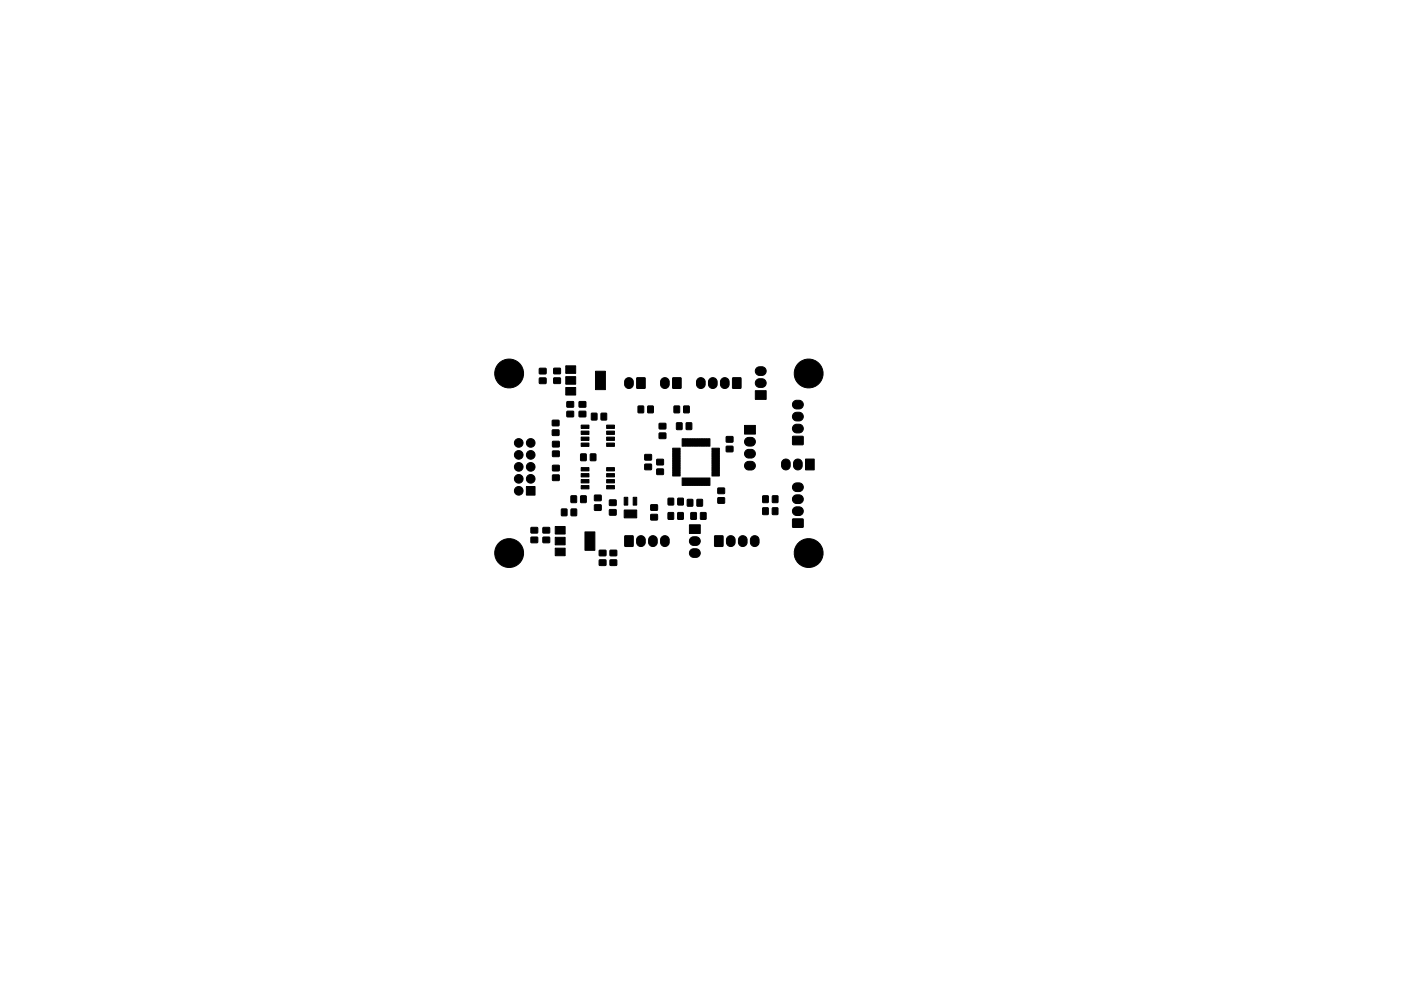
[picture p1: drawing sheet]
<svg xmlns="http://www.w3.org/2000/svg" width="297mm" height="210mm" viewBox="0 0 297 210" stroke-linecap="round" stroke-linejoin="round" font-family="sans-serif">
<g fill="#000" stroke="#000" stroke-width=".21">
<path d="M114.4 78.2l1.3-.1 .1 1.2h-1.4zM117.4 78.1h1.4v1.2h-1.4zM120 77.6h2.1v1.6h-2.1zM160.4 78.1l.5-.3h.7a.92 .92 0 0 1 .8 .9 .92 .92 0 0 1-.8 1h-.6a.93 .93 0 0 1-.8-.6 .93 .93 0 0 1 .2-1zM114.4 80.2h1.3l.1 1.1-1.4 .1zM117.1 91.2h1.4v1.1l-1.4 .1zM117.1 89.2h1.4v1.1h-1.4zM117.2 98.7h1.3l.1 1.1-1.4 .1zM117.2 95.7h1.3l.1 1.1-1.4 .1zM117.2 93.7l1.3-.1 .1 1.2h-1.4zM117.4 80.2h1.4v1.1l-1.4 .1zM120.2 87.3h1.4v1.1h-1.4z"/>
<path d="M120.2 85.2h1.4v1.1l-1.4 .1zM120 82.2h2.1v1.6h-2.1zM120 79.9h2.1v1.6h-2.1zM122.8 87.3h1.4v1.1h-1.4zM122.8 85.2h1.4v1.1l-1.4 .1zM123.1 96.3l1.2 .1-.1 1.3h-1.1zM123.2 99.2h1.7v.7h-1.7zM123.2 94h1.7v.7h-1.7zM123.2 92.7h1.7v.7h-1.7zM123.2 91.5h1.7v.7h-1.7zM123.2 90.2h1.7v.7h-1.7zM125.2 96.3l1.1 .1v1.3h-1.1z"/>
<path d="M125.4 87.7h1.2l-.1 1.4-1.1-.1zM126.3 78.8h2.1v3.9h-2.1zM127.5 87.7h1.1v1.4l-1.2-.1zM128.6 99.2h1.7v.7h-1.7zM128.6 94h1.7v.7h-1.7zM128.6 92.7h1.7v.7h-1.7zM128.6 91.5h1.7v.7h-1.7zM128.6 90.2h1.7v.7h-1.7zM132.7 80.4a.93 .93 0 0 1 1-.2 .93 .93 0 0 1 .6 .8v.5a.92 .92 0 0 1-1 .9 .92 .92 0 0 1-.9-.9v-.6zM135.3 86.2h1.2l-.1 1.4-1.1-.1zM135 80.2h1.8l-.1 2.2-1.7-.1zM136.7 98.5h1.4v1.1l-1.3 .1z"/>
<path d="M136.7 96.4h1.4v1.1l-1.3 .1zM137.4 86.2h1.1v1.4l-1.2-.1zM139.3 99.5h1.3l.1 1.1-1.4 .1zM139.3 97.5l1.3-.1 .1 1.2h-1.4zM139.8 91.9h1.3l.1 1.1-1.4 .1zM139.8 89.8h1.3l.1 1.1-1.4 .1zM140.3 80.4a.93 .93 0 0 1 1-.2 .93 .93 0 0 1 .6 .8v.5a.92 .92 0 0 1-.9 .9 .92 .92 0 0 1-1-.9l.1-.6zM142.9 86.2h1.2l-.1 1.4-1.1-.1zM142.6 95.1h1.6v5.9h-1.6zM142.6 80.2h1.8v2.2l-1.8-.1zM143.5 89.7l1.1 .1v1.3h-1.2zM144.6 93.1h5.9v1.5l-5.8 .1z"/>
<path d="M145 86.2h1.1v1.4l-1.1-.1zM145.5 89.7l1.2 .1-.1 1.3h-1.1zM147.9 80.4a.93 .93 0 0 1 1-.2 .93 .93 0 0 1 .6 .8v.5a.92 .92 0 0 1-.9 .9 .92 .92 0 0 1-.9-.9v-.6zM150.5 80.4a.93 .93 0 0 1 1-.2 .93 .93 0 0 1 .6 .8v.5a.92 .92 0 0 1-1 .9 .92 .92 0 0 1-.9-.9v-.6zM151 95.1h1.5v5.9h-1.6zM153 80.4a.93 .93 0 0 1 1-.2 .93 .93 0 0 1 .6 .8v.5a.92 .92 0 0 1-.9 .9 .92 .92 0 0 1-1-.9l.1-.6zM154 94.7h1.3l.1 1.1-1.4 .1zM154 92.6h1.3l.1 1.1-1.4 .1zM155.3 80.2h1.8v2.2l-1.8-.1zM158.1 98.1l.5-.2h.7a.92 .92 0 0 1 .9 .9 .92 .92 0 0 1-.9 .9h-.6a.92 .92 0 0 1-.8-.6 .92 .92 0 0 1 .2-1zM158.1 95.6l.5-.2 .7-.1a.92 .92 0 0 1 .9 1 .92 .92 0 0 1-.9 .9h-.6a.93 .93 0 0 1-.8-.6 .93 .93 0 0 1 .2-1zM158.1 93.1l.5-.3h.7a.92 .92 0 0 1 .9 .9 .92 .92 0 0 1-.9 .9h-.6a.92 .92 0 0 1-.8-.5 .92 .92 0 0 1 .2-1z"/>
<path d="M157.9 90.3h2.3v1.8h-2.3zM160.4 80.6l.5-.2h.7a.92 .92 0 0 1 .8 .9 .92 .92 0 0 1-.8 .9h-.6a.92 .92 0 0 1-.8-.6 .92 .92 0 0 1 .2-1zM160.1 82.9h2.3v1.8h-2.3zM166 97.7a.92 .92 0 0 1 1-.2 .92 .92 0 0 1 .5 .8v.5a.92 .92 0 0 1-.9 .9 .92 .92 0 0 1-.9-.9v-.7zM168.5 97.7a.92 .92 0 0 1 1-.2 .92 .92 0 0 1 .6 .8v.5a.92 .92 0 0 1-.9 .9 .92 .92 0 0 1-1-.9l.1-.7zM168.3 90.3l.5-.3h.6a.92 .92 0 0 1 .9 .9 .92 .92 0 0 1-.9 .9h-.5a.92 .92 0 0 1-.8-.5 .92 .92 0 0 1 .2-1zM168.3 87.7l.5-.2h.6a.92 .92 0 0 1 .9 .9 .92 .92 0 0 1-.9 .9h-.5a.93 .93 0 0 1-.8-.6 .93 .93 0 0 1 .2-1zM168.3 85.2l.5-.3h.6a.92 .92 0 0 1 .9 .9 .92 .92 0 0 1-.9 1h-.5a.92 .92 0 0 1-.8-.6 .92 .92 0 0 1 .2-1zM168.1 92.6h2.1l.1 1.7-2.2 .1zM170.8 97.4h1.8v2.3h-1.8zM111.6 103.2h1.8v1.8h-1.8zM112.6 114h1.3l.1 1.1h-1.4z"/>
<path d="M112.6 111.9h1.3l.1 1.1-1.4 .1zM115.1 114h1.4v1.1h-1.3zM115.1 111.9h1.4v1.1l-1.3 .1zM117.2 100.8h1.3l.1 1.1h-1.4zM117.7 116.3h2.1v1.6h-2.1zM117.7 114h2.1v1.6h-2.1zM117.7 111.7h2.1v1.6h-2.1zM119 108h1.2v1.4h-1.2zM121.1 105.2l1.1 .1v1.3h-1.1zM121.1 108h1.2l-.1 1.4h-1.1zM123.1 105.2l1.2 .1-.1 1.3h-1.1zM123.2 103h1.7v.7h-1.7z"/>
<path d="M123.2 101.8h1.7v.7h-1.7zM123.2 100.5h1.7v.7h-1.7zM124 112.9h2.1v3.9h-2.1zM126.1 107.1h1.3l.1 1.1-1.4 .1zM126.1 105.1l1.3-.1 .1 1.2h-1.4zM127.1 118.8h1.3l.1 1.1-1.4 .1zM127.1 116.8l1.3-.1 .1 1.2h-1.4zM128.6 103h1.7v.7h-1.7zM128.6 101.8h1.7v.7h-1.7zM128.6 100.5h1.7v.7h-1.7zM129.2 108.1h1.4v1.1l-1.3 .1zM129.2 106.1h1.4v1.1h-1.3z"/>
<path d="M129.4 118.8h1.3l.1 1.1-1.4 .1zM129.4 116.8l1.3-.1 .1 1.2h-1.4zM132.3 105.5h.8v1.7h-.8zM132.5 113.7h1.7v2.2h-1.7zM132.3 108.2h2.7v1.7h-2.7zM134.2 105.5h.8v1.7h-.8zM135.2 113.9a.92 .92 0 0 1 1-.2 .92 .92 0 0 1 .6 .8v.6a.92 .92 0 0 1-.9 .9 .92 .92 0 0 1-.9-.9v-.7zM137.8 113.9a.92 .92 0 0 1 1-.2 .92 .92 0 0 1 .6 .8v.6a.92 .92 0 0 1-1 .9 .92 .92 0 0 1-.9-.9v-.7zM138 109.2l1.3-.1 .1 1.2h-1.4zM138 107.1h1.3l.1 1.1-1.4 .1zM140.3 113.9a.92 .92 0 0 1 1-.2 .92 .92 0 0 1 .6 .8v.6a.92 .92 0 0 1-.9 .9 .92 .92 0 0 1-1-.9l.1-.7zM141.7 108.8h1.1v1.4l-1.2-.1z"/>
<path d="M141.7 105.7l1.1 .1v1.3h-1.2zM143.7 108.8h1.2l-.1 1.4-1.1-.1zM143.7 105.7l1.2 .1-.1 1.3h-1.1zM144.6 101.4h5.9v1.6h-5.8zM145.7 106h1.2l-.1 1.4-1.1-.1zM146.5 108.8h1.1v1.4l-1.1-.1zM146.4 116.7l.5-.3h.7a.92 .92 0 0 1 .9 .9 .92 .92 0 0 1-.9 1h-.6a.93 .93 0 0 1-.8-.6 .93 .93 0 0 1 .2-1zM146.4 114.1l.5-.2h.7a.92 .92 0 0 1 .9 .9 .92 .92 0 0 1-.9 .9h-.6a.93 .93 0 0 1-.8-.6 .93 .93 0 0 1 .2-1zM146.2 111.3h2.3v1.9h-2.3zM147.8 106h1.1v1.4l-1.1-.1zM148.5 108.8h1.2l-.1 1.4-1.1-.1zM151.5 113.7h1.8l-.1 2.2h-1.7z"/>
<path d="M152.2 105.6h1.4v1.1l-1.4 .1zM152.2 103.6l1.4-.1v1.2h-1.4zM154.3 113.9a.92 .92 0 0 1 1-.2 .92 .92 0 0 1 .6 .8v.6a.92 .92 0 0 1-1 .9 .92 .92 0 0 1-.9-.9v-.7zM156.8 113.9a.92 .92 0 0 1 1-.2 .92 .92 0 0 1 .6 .8v.6a.92 .92 0 0 1-.9 .9 .92 .92 0 0 1-.9-.9v-.7zM159.4 113.9a.92 .92 0 0 1 1-.2 .92 .92 0 0 1 .5 .8v.6a.92 .92 0 0 1-.9 .9 .92 .92 0 0 1-.9-.9v-.7zM161.7 107.8h1.2l-.1 1.4-1.1-.1zM161.7 105.2l1.2 .1-.1 1.3h-1.1zM163.8 107.8h1.1v1.4l-1.2-.1zM163.8 105.2l1.1 .1v1.3h-1.1zM168.3 102.7l.5-.2h.6a.92 .92 0 0 1 .9 .9 .92 .92 0 0 1-.9 .9h-.5a.92 .92 0 0 1-.8-.6 .92 .92 0 0 1 .2-1zM168.3 107.8l.5-.3h.6a.92 .92 0 0 1 .9 1 .92 .92 0 0 1-.9 .9h-.5a.92 .92 0 0 1-.8-.6 .92 .92 0 0 1 .2-1zM168.3 105.3l.5-.3h.6a.92 .92 0 0 1 .9 .9 .92 .92 0 0 1-.9 .9h-.5a.92 .92 0 0 1-.8-.6 .92 .92 0 0 1 .2-.9z"/>
<path d="M168.1 110.1h2.1l.1 1.7-2.2 .1z"/>
<circle cx="107.9" cy="79.2" r="3.1"/>
<circle cx="171.4" cy="79.2" r="3.1"/>
<circle cx="110" cy="94" r=".92"/>
<circle cx="110" cy="99.1" r=".92"/>
<circle cx="110" cy="96.5" r=".92"/>
<circle cx="112.5" cy="99.1" r=".92"/>
<circle cx="112.5" cy="94" r=".92"/>
<circle cx="112.5" cy="96.5" r=".92"/>
<circle cx="107.9" cy="117.3" r="3.1"/>
<circle cx="110" cy="104.1" r=".92"/>
<circle cx="110" cy="101.6" r=".92"/>
<circle cx="112.5" cy="101.6" r=".92"/>
<circle cx="171.4" cy="117.3" r="3.1"/>
</g>
</svg>
